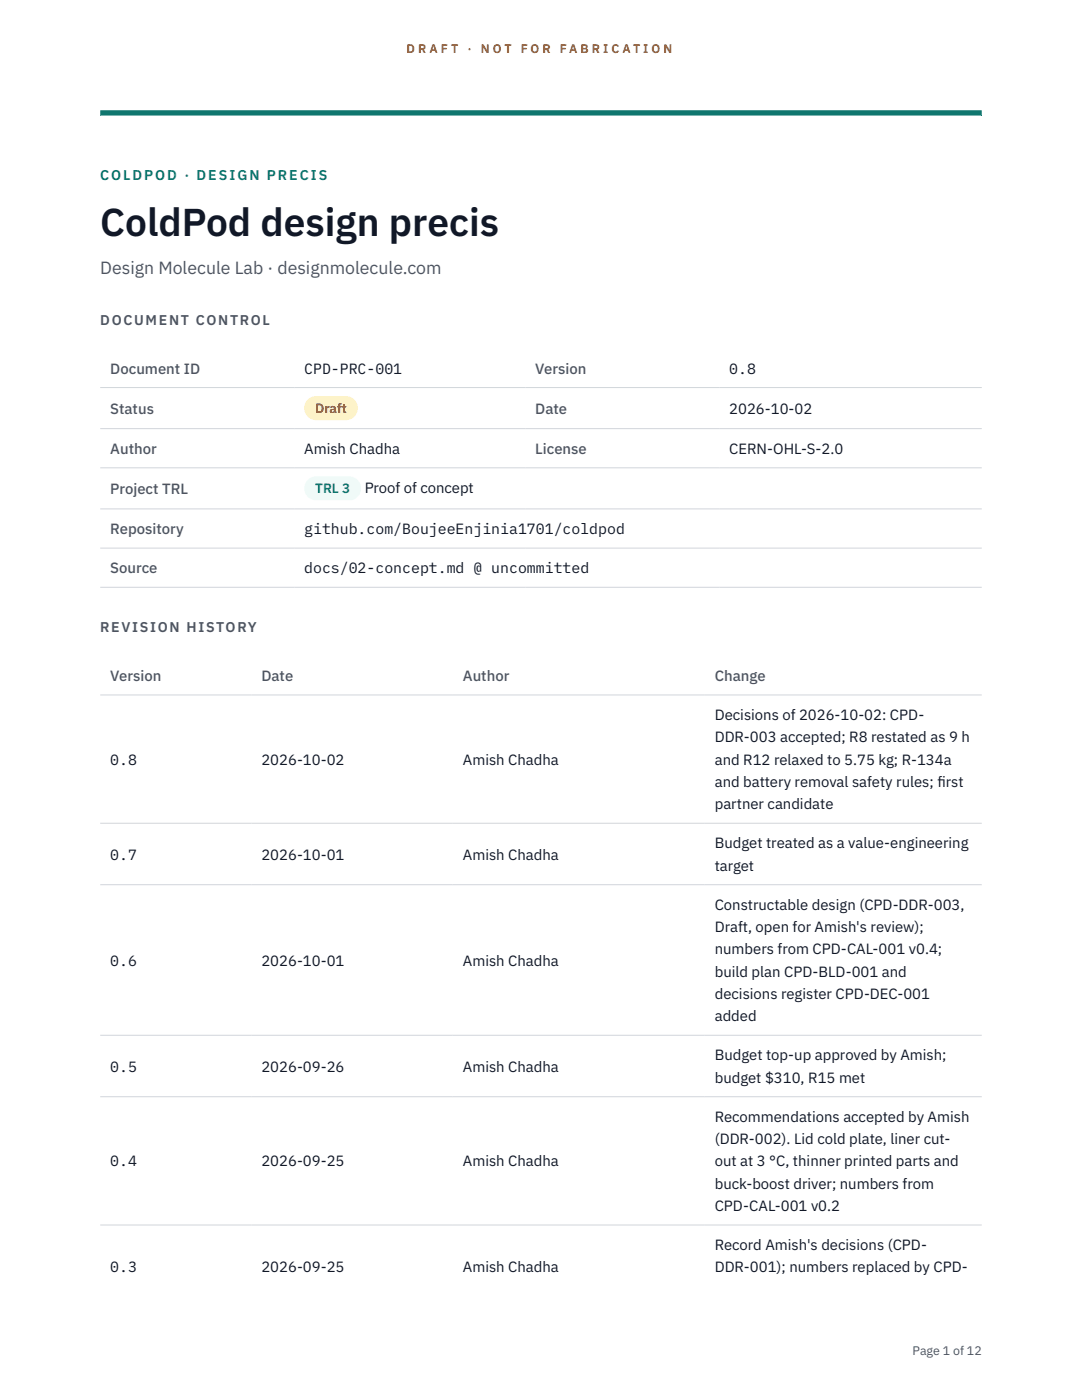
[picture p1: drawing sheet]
<svg xmlns="http://www.w3.org/2000/svg" width="216mm" height="279mm" viewBox="0 0 216 279" stroke-linecap="round" stroke-linejoin="round" font-family="sans-serif">
<defs><g id="words">
<text font-size="7.8" fill="#111827" x="20" y="47.1">ColdPod design precis</text>
<text font-size="3.5" fill="#4b5563" x="20" y="54.6">Design Molecule Lab · designmolecule.com</text>
<g font-size="3" fill="#4b5563">
<text x="22" y="74.5">Document ID</text>
<text x="106.8" y="74.5">Version</text>
<text x="22" y="82.6">Status</text>
<text x="106.8" y="82.6">Date</text>
<text x="22" y="90.6">Author</text>
<text x="106.8" y="90.6">License</text>
<text x="22" y="98.6">Project TRL</text>
<text x="22" y="106.6">Repository</text>
<text x="22" y="114.4">Source</text>
<text x="22" y="135.9">Version</text>
<text x="52.2" y="135.9">Date</text>
<text x="92.4" y="135.9">Author</text>
<text x="142.6" y="135.9">Change</text>
</g>
<g font-size="3" fill="#111827">
<text x="60.7" y="74.5">CPD-PRC-001</text>
<text x="145.5" y="74.5">0.8</text>
<text x="145.5" y="82.6">2026-10-02</text>
<text x="60.7" y="90.6">Amish Chadha</text>
<text x="145.5" y="90.6">CERN-OHL-S-2.0</text>
<text x="72.8" y="98.5">Proof of concept</text>
<text x="60.7" y="106.6">github.com/BoujeeEnjinia1701/coldpod</text>
<text x="60.7" y="114.4">docs/02-concept.md @ uncommitted</text>
<text x="142.6" y="143.7">Decisions of 2026-10-02: CPD-</text>
<text x="142.6" y="148.2">DDR-003 accepted; R8 restated as 9 h</text>
<text x="22" y="152.6">0.8</text>
<text x="52.2" y="152.6">2026-10-02</text>
<text x="92.4" y="152.6">Amish Chadha</text>
<text x="142.6" y="152.6">and R12 relaxed to 5.75 kg; R-134a</text>
<text x="142.6" y="157.1">and battery removal safety rules; f</text>
<text x="142.6" y="161.5">partner candidate</text>
<text x="187" y="157.1">irst</text>
<text x="22" y="171.5">0.7</text>
<text x="52.2" y="171.5">2026-10-01</text>
<text x="92.4" y="171.5">Amish Chadha</text>
<text x="142.6" y="169.3">Budget treated as a value-engineering</text>
<text x="142.6" y="173.8">target</text>
<text x="142.6" y="181.6">Constructable design (CPD-DDR-003,</text>
<text x="142.6" y="186">Draft, open for Amish's review);</text>
<text x="142.6" y="190.5">numbers from CPD-CAL-001 v0.4;</text>
<text x="22" y="192.7">0.6</text>
<text x="52.2" y="192.7">2026-10-01</text>
<text x="92.4" y="192.7">Amish Chadha</text>
<text x="142.6" y="194.9">build plan CPD-BLD-001 and</text>
<text x="142.6" y="199.4">decisions register CPD-DEC-001</text>
<text x="142.6" y="203.8">added</text>
<text x="22" y="213.9">0.5</text>
<text x="52.2" y="213.9">2026-09-26</text>
<text x="92.4" y="213.9">Amish Chadha</text>
<text x="142.6" y="211.6">Budget top-up approved by Amish;</text>
<text x="142.6" y="216.1">budget $310, R15 met</text>
<text x="142.6" y="223.9">Recommendations accepted by Amish</text>
<text x="22" y="232.8">0.4</text>
<text x="52.2" y="232.8">2026-09-25</text>
<text x="92.4" y="232.8">Amish Chadha</text>
<text x="142.6" y="228.3">(DDR-002). Lid cold plate, liner cut-</text>
<text x="142.6" y="232.8">out at 3 °C, thinner printed parts and</text>
<text x="142.6" y="237.2">buck-boost driver; numbers from</text>
<text x="142.6" y="241.7">CPD-CAL-001 v0.2</text>
<text x="142.6" y="249.5">Record Amish's decisions (CPD-</text>
<text x="22" y="253.9">0.3</text>
<text x="52.2" y="253.9">2026-09-25</text>
<text x="92.4" y="253.9">Amish Chadha</text>
<text x="142.6" y="253.9">DDR-001); numbers replaced by CPD-</text>
</g>
<text font-size="2.8" fill="#0f766e" x="20" y="36">COLDPOD · DESIGN PRECIS</text>
<g font-size="2.8" fill="#4b5563">
<text x="20" y="64.8">DOCUMENT CONTROL</text>
<text x="20" y="126.2">REVISION HISTORY</text>
</g>
<text font-size="2.7" fill="#92400e" x="62.9" y="82.5">Draft</text>
<text font-size="2.7" fill="#0f766e" x="62.9" y="98.5">TRL 3</text>
<g font-size="2.5" fill="#b45309">
<text x="81.1" y="10.5">D R A F T</text>
<text x="93.3" y="10.5">·</text>
<text x="95.9" y="10.5">N O T</text>
<text x="103.9" y="10.5">F O R</text>
<text x="111.7" y="10.5">F A B R I C A T I O N</text>
</g>
<text font-size="2.5" fill="#4b5563" x="182.1" y="270.3">Page 1 of 12</text>
</g></defs>
<path d="M20 23.1h175.9zM20 22h175.9v1.1h-175.9z" fill-rule="evenodd" fill="#0f766e"/>
<path d="M20 77.3h175.9M20 85.5h175.9M20 93.4h175.9M20 101.6h175.9M20 109.4h175.9M20 117.2h175.9M20 138.7h175.9M20 164.3h175.9M20 176.6h175.9M20 206.6h175.9M20 218.9h175.9M20 244.5h175.9" fill="none" stroke="#d1d5db" stroke-width=".2"/>
<path d="M60.7 79h10.7v4.9h-10.7z" fill="#fef3c7"/>
<path d="M60.7 95.1h11.4v4.8h-11.4z" fill="#f0fdfa"/>
<use href="#words"/>
</svg>
